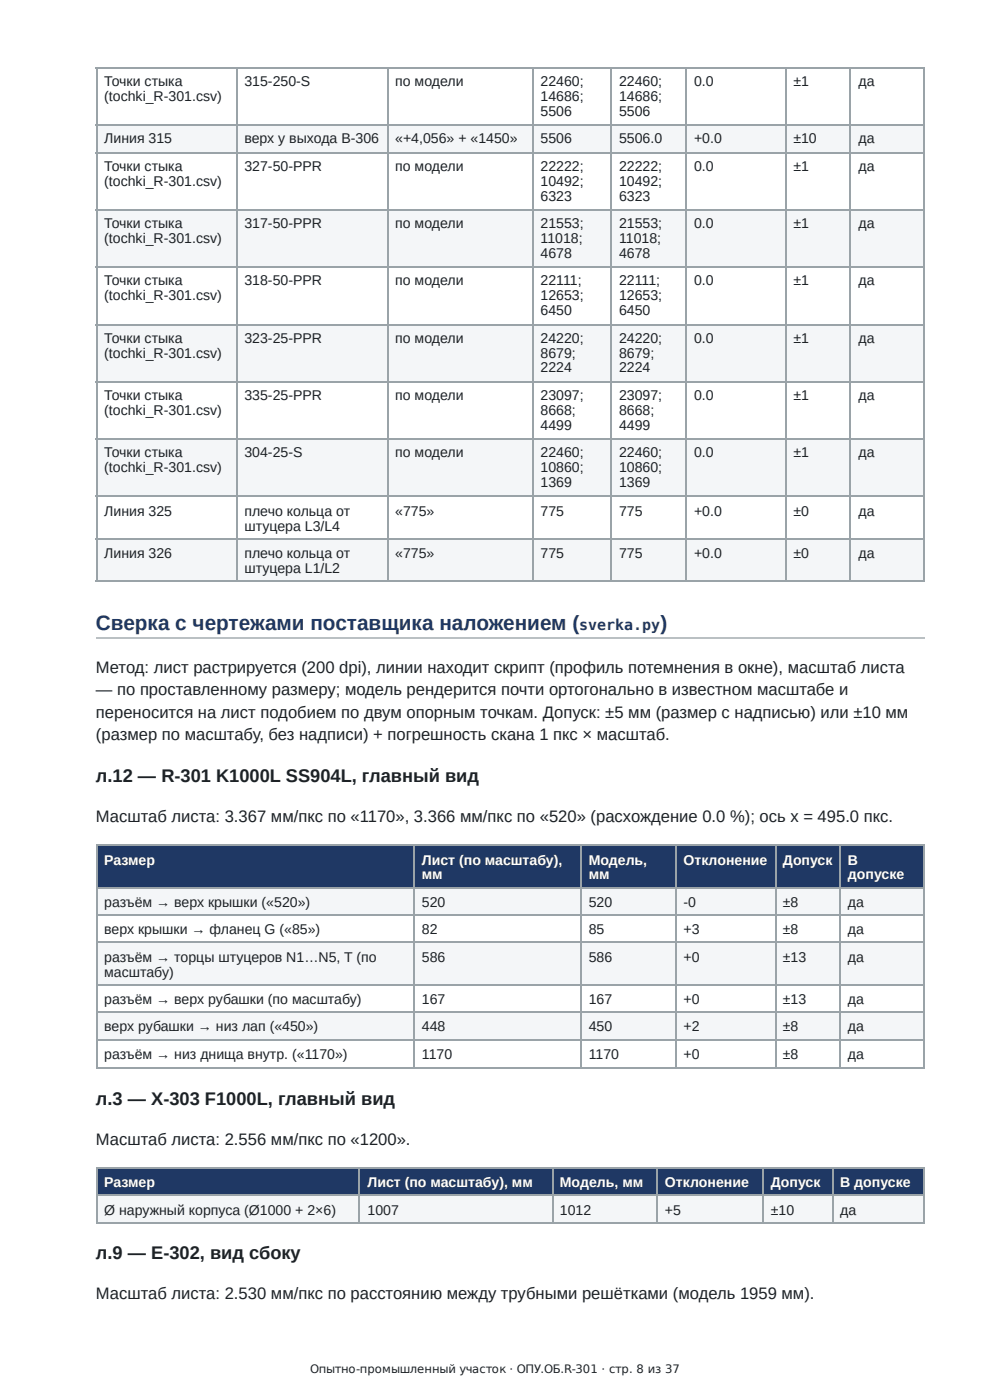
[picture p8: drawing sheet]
<svg xmlns="http://www.w3.org/2000/svg" width="210mm" height="297mm" viewBox="0 0 210 297" stroke-linecap="round" stroke-linejoin="round" font-family="sans-serif">
<defs><g id="words">
<g font-size="4.4" fill="#1f3864">
<text x="20.4" y="133.9">Сверка с чертежами поставщика наложением (</text>
<text x="140.2" y="133.9">)</text>
</g>
<g font-size="3.9" fill="#1d2226">
<text x="20.4" y="166.2">л.12 — R-301 K1000L SS904L, главный вид</text>
<text x="20.4" y="234.7">л.3 — X-303 F1000L, главный вид</text>
<text x="20.4" y="267.5">л.9 — E-302, вид сбоку</text>
</g>
<g font-size="3.5" fill="#1d2226">
<text x="20.4" y="142.9">Метод: лист растрируется (200 dpi), линии находит скрипт (профиль потемнения в окне), масштаб листа</text>
<text x="20.4" y="147.6">— по проставленному размеру; модель рендерится почти ортогонально в известном масштабе и</text>
<text x="20.4" y="152.4">переносится на лист подобием по двум опорным точкам. Допуск: ±5 мм (размер с надписью) или ±10 мм</text>
<text x="20.4" y="157.2">(размер по масштабу, без надписи) + погрешность скана 1 пкс × масштаб.</text>
<text x="20.4" y="174.6">Масштаб листа: 3.367 мм/пкс по «1170», 3.366 мм/пкс по «520» (расхождение 0.0 %); ось x = 495.0 пкс.</text>
<text x="20.4" y="243.2">Масштаб листа: 2.556 мм/пкс по «1200».</text>
<text x="20.4" y="276">Масштаб листа: 2.530 мм/пкс по расстоянию между трубными решётками (модель 1959 мм).</text>
</g>
<text font-size="3.2" fill="#1f3864" x="123" y="133.9">sverka.py</text>
<g font-size="3" fill="#1d2226">
<text x="22.1" y="18.3">Точки стыка</text>
<text x="22.1" y="21.4">(tochki_R-301.csv)</text>
<text x="51.9" y="18.3">315-250-S</text>
<text x="83.9" y="18.3">по модели</text>
<text x="114.8" y="18.3">22460;</text>
<text x="114.8" y="21.4">14686;</text>
<text x="131.5" y="18.3">22460;</text>
<text x="131.5" y="21.4">14686;</text>
<text x="147.4" y="18.3">0.0</text>
<text x="168.5" y="18.3">±1</text>
<text x="182.3" y="18.3">да</text>
<text x="114.8" y="24.6">5506</text>
<text x="131.5" y="24.6">5506</text>
<text x="22.1" y="30.4">Линия 315</text>
<text x="51.9" y="30.4">верх у выхода B-306</text>
<text x="83.9" y="30.4">«+4,056» + «1450»</text>
<text x="114.8" y="30.4">5506</text>
<text x="131.5" y="30.4">5506.0</text>
<text x="147.4" y="30.4">+0.0</text>
<text x="168.5" y="30.4">±10</text>
<text x="182.3" y="30.4">да</text>
<text x="22.1" y="36.2">Точки стыка</text>
<text x="22.1" y="39.4">(tochki_R-301.csv)</text>
<text x="51.9" y="36.2">327-50-PPR</text>
<text x="83.9" y="36.2">по модели</text>
<text x="114.8" y="36.2">22222;</text>
<text x="114.8" y="39.4">10492;</text>
<text x="131.5" y="36.2">22222;</text>
<text x="131.5" y="39.4">10492;</text>
<text x="147.4" y="36.2">0.0</text>
<text x="168.5" y="36.2">±1</text>
<text x="182.3" y="36.2">да</text>
<text x="114.8" y="42.6">6323</text>
<text x="131.5" y="42.6">6323</text>
<text x="22.1" y="48.4">Точки стыка</text>
<text x="22.1" y="51.6">(tochki_R-301.csv)</text>
<text x="51.9" y="48.4">317-50-PPR</text>
<text x="83.9" y="48.4">по модели</text>
<text x="114.8" y="48.4">21553;</text>
<text x="114.8" y="51.6">11018;</text>
<text x="131.5" y="48.4">21553;</text>
<text x="131.5" y="51.6">11018;</text>
<text x="147.4" y="48.4">0.0</text>
<text x="168.5" y="48.4">±1</text>
<text x="182.3" y="48.4">да</text>
<text x="114.8" y="54.8">4678</text>
<text x="131.5" y="54.8">4678</text>
<text x="22.1" y="60.6">Точки стыка</text>
<text x="22.1" y="63.8">(tochki_R-301.csv)</text>
<text x="51.9" y="60.6">318-50-PPR</text>
<text x="83.9" y="60.6">по модели</text>
<text x="114.8" y="60.6">22111;</text>
<text x="114.8" y="63.8">12653;</text>
<text x="131.5" y="60.6">22111;</text>
<text x="131.5" y="63.8">12653;</text>
<text x="147.4" y="60.6">0.0</text>
<text x="168.5" y="60.6">±1</text>
<text x="182.3" y="60.6">да</text>
<text x="114.8" y="66.9">6450</text>
<text x="131.5" y="66.9">6450</text>
<text x="22.1" y="72.8">Точки стыка</text>
<text x="22.1" y="75.9">(tochki_R-301.csv)</text>
<text x="51.9" y="72.8">323-25-PPR</text>
<text x="83.9" y="72.8">по модели</text>
<text x="114.8" y="72.8">24220;</text>
<text x="114.8" y="75.9">8679;</text>
<text x="131.5" y="72.8">24220;</text>
<text x="131.5" y="75.9">8679;</text>
<text x="147.4" y="72.8">0.0</text>
<text x="168.5" y="72.8">±1</text>
<text x="182.3" y="72.8">да</text>
<text x="114.8" y="79.1">2224</text>
<text x="131.5" y="79.1">2224</text>
<text x="22.1" y="84.9">Точки стыка</text>
<text x="22.1" y="88.1">(tochki_R-301.csv)</text>
<text x="51.9" y="84.9">335-25-PPR</text>
<text x="83.9" y="84.9">по модели</text>
<text x="114.8" y="84.9">23097;</text>
<text x="114.8" y="88.1">8668;</text>
<text x="131.5" y="84.9">23097;</text>
<text x="131.5" y="88.1">8668;</text>
<text x="147.4" y="84.9">0.0</text>
<text x="168.5" y="84.9">±1</text>
<text x="182.3" y="84.9">да</text>
<text x="114.8" y="91.3">4499</text>
<text x="131.5" y="91.3">4499</text>
<text x="22.1" y="97.1">Точки стыка</text>
<text x="22.1" y="100.3">(tochki_R-301.csv)</text>
<text x="51.9" y="97.1">304-25-S</text>
<text x="83.9" y="97.1">по модели</text>
<text x="114.8" y="97.1">22460;</text>
<text x="114.8" y="100.3">10860;</text>
<text x="131.5" y="97.1">22460;</text>
<text x="131.5" y="100.3">10860;</text>
<text x="147.4" y="97.1">0.0</text>
<text x="168.5" y="97.1">±1</text>
<text x="182.3" y="97.1">да</text>
<text x="114.8" y="103.5">1369</text>
<text x="131.5" y="103.5">1369</text>
<text x="22.1" y="109.5">Линия 325</text>
<text x="51.9" y="109.5">плечо кольца от</text>
<text x="51.9" y="112.7">штуцера L3/L4</text>
<text x="83.9" y="109.5">«775»</text>
<text x="114.8" y="109.5">775</text>
<text x="131.5" y="109.5">775</text>
<text x="147.4" y="109.5">+0.0</text>
<text x="168.5" y="109.5">±0</text>
<text x="182.3" y="109.5">да</text>
<text x="22.1" y="118.5">Линия 326</text>
<text x="51.9" y="118.5">плечо кольца от</text>
<text x="83.9" y="118.5">«775»</text>
<text x="114.8" y="118.5">775</text>
<text x="131.5" y="118.5">775</text>
<text x="147.4" y="118.5">+0.0</text>
<text x="168.5" y="118.5">±0</text>
<text x="182.3" y="118.5">да</text>
<text x="51.9" y="121.7">штуцера L1/L2</text>
<text x="22.1" y="192.6">разъём → верх крышки («520»)</text>
<text x="89.6" y="192.6">520</text>
<text x="125" y="192.6">520</text>
<text x="145.1" y="192.6">-0</text>
<text x="166.2" y="192.6">±8</text>
<text x="180.1" y="192.6">да</text>
<text x="22.1" y="198.4">верх крышки → фланец G («85»)</text>
<text x="89.6" y="198.4">82</text>
<text x="125" y="198.4">85</text>
<text x="145.1" y="198.4">+3</text>
<text x="166.2" y="198.4">±8</text>
<text x="180.1" y="198.4">да</text>
<text x="22.1" y="204.3">разъём → торцы штуцеров N1…N5, T (по</text>
<text x="22.1" y="207.4">масштабу)</text>
<text x="89.6" y="204.3">586</text>
<text x="125" y="204.3">586</text>
<text x="145.1" y="204.3">+0</text>
<text x="166.2" y="204.3">±13</text>
<text x="180.1" y="204.3">да</text>
<text x="22.1" y="213.3">разъём → верх рубашки (по масштабу)</text>
<text x="89.6" y="213.3">167</text>
<text x="125" y="213.3">167</text>
<text x="145.1" y="213.3">+0</text>
<text x="166.2" y="213.3">±13</text>
<text x="180.1" y="213.3">да</text>
<text x="22.1" y="219.1">верх рубашки → низ лап («450»)</text>
<text x="89.6" y="219.1">448</text>
<text x="125" y="219.1">450</text>
<text x="145.1" y="219.1">+2</text>
<text x="166.2" y="219.1">±8</text>
<text x="180.1" y="219.1">да</text>
<text x="22.1" y="224.9">разъём → низ днища внутр. («1170»)</text>
<text x="89.6" y="224.9">1170</text>
<text x="125" y="224.9">1170</text>
<text x="145.1" y="224.9">+0</text>
<text x="166.2" y="224.9">±8</text>
<text x="180.1" y="224.9">да</text>
<text x="22.1" y="258">Ø наружный корпуса (Ø1000 + 2×6)</text>
<text x="78" y="258">1007</text>
<text x="118.9" y="258">1012</text>
<text x="141.2" y="258">+5</text>
<text x="163.7" y="258">±10</text>
<text x="178.4" y="258">да</text>
</g>
<g font-size="3" fill="#fff">
<text x="22.1" y="183.6">Размер</text>
<text x="89.6" y="183.6">Лист (по масштабу),</text>
<text x="125" y="183.6">Модель,</text>
<text x="145.1" y="183.6">Отклонение</text>
<text x="166.2" y="183.6">Допуск</text>
<text x="180.1" y="183.6">В</text>
<text x="89.6" y="186.8">мм</text>
<text x="125" y="186.8">мм</text>
<text x="180.1" y="186.8">допуске</text>
<text x="22.1" y="252.1">Размер</text>
<text x="78" y="252.1">Лист (по масштабу), мм</text>
<text x="118.9" y="252.1">Модель, мм</text>
<text x="141.2" y="252.1">Отклонение</text>
<text x="163.7" y="252.1">Допуск</text>
<text x="178.4" y="252.1">В допуске</text>
</g>
<text font-size="2.5" fill="#222" x="65.8" y="291.6">Опытно-промышленный участок · ОПУ.ОБ.R-301 · стр. 8 из 37</text>
</g></defs>
<g fill="#f4f6f8">
<path d="M20.6 26.5h29.7v5.8h-29.7z"/>
<path d="M50.3 26.5h32v5.8h-32z"/>
<path d="M82.3 26.5h30.9v5.8h-30.9z"/>
<path d="M113.2 26.5h16.7v5.8h-16.7z"/>
<path d="M129.9 26.5h15.9v5.8h-15.9z"/>
<path d="M145.8 26.5h21.2v5.8h-21.2z"/>
<path d="M167 26.5h13.7v5.8h-13.7z"/>
<path d="M180.7 26.5h15.6v5.8h-15.6z"/>
<path d="M20.6 44.5h29.7v12.1h-29.7z"/>
<path d="M50.3 44.5h32v12.1h-32z"/>
<path d="M82.3 44.5h30.9v12.1h-30.9z"/>
<path d="M113.2 44.5h16.7v12.1h-16.7z"/>
<path d="M129.9 44.5h15.9v12.1h-15.9z"/>
<path d="M145.8 44.5h21.2v12.1h-21.2z"/>
<path d="M167 44.5h13.7v12.1h-13.7z"/>
<path d="M180.7 44.5h15.6v12.1h-15.6z"/>
<path d="M20.6 68.8h29.7v12.2h-29.7z"/>
<path d="M50.3 68.8h32v12.2h-32z"/>
<path d="M82.3 68.8h30.9v12.2h-30.9z"/>
<path d="M113.2 68.8h16.7v12.2h-16.7z"/>
<path d="M129.9 68.8h15.9v12.2h-15.9z"/>
<path d="M145.8 68.8h21.2v12.2h-21.2z"/>
<path d="M167 68.8h13.7v12.2h-13.7z"/>
<path d="M180.7 68.8h15.6v12.2h-15.6z"/>
<path d="M20.6 93.1h29.7v12.5h-29.7z"/>
<path d="M50.3 93.1h32v12.5h-32z"/>
<path d="M82.3 93.1h30.9v12.5h-30.9z"/>
<path d="M113.2 93.1h16.7v12.5h-16.7z"/>
<path d="M129.9 93.1h15.9v12.5h-15.9z"/>
<path d="M145.8 93.1h21.2v12.5h-21.2z"/>
<path d="M167 93.1h13.7v12.5h-13.7z"/>
<path d="M180.7 93.1h15.6v12.5h-15.6z"/>
<path d="M20.6 114.6h29.7v9h-29.7z"/>
<path d="M50.3 114.6h32v9h-32z"/>
<path d="M82.3 114.6h30.9v9h-30.9z"/>
<path d="M113.2 114.6h16.7v9h-16.7z"/>
<path d="M129.9 114.6h15.9v9h-15.9z"/>
<path d="M145.8 114.6h21.2v9h-21.2z"/>
<path d="M167 114.6h13.7v9h-13.7z"/>
<path d="M180.7 114.6h15.6v9h-15.6z"/>
</g>
<g fill="none" stroke="#9aa3a8" stroke-width=".26">
<path d="M20.4 14.4h175.9M20.5 14.3v109.3M50.4 14.3v109.3M82.4 14.3v109.3M113.1 14.3v109.3M129.8 14.3v109.3M145.7 14.3v109.3M166.8 14.3v109.3M180.6 14.3v109.3M196.2 14.3v109.3M20.4 26.6h175.9M20.4 32.4h175.9"/>
<path d="M20.4 44.6h175.9M20.4 56.8h175.9M20.4 68.9h175.9M20.4 81.1h175.9M20.4 93.3h175.9M20.4 105.4h175.9M20.4 114.4h175.9M20.4 123.4h175.9"/>
</g>
<path d="M20.4 135.6h175.9" fill="none" stroke="#b9c0c3" stroke-width=".26"/>
<g fill="#1f3864">
<path d="M20.6 179.7h67.2v8.9h-67.2z"/>
<path d="M87.8 179.7h35.5v8.9h-35.5z"/>
<path d="M123.3 179.7h20.1v8.9h-20.1z"/>
<path d="M143.4 179.7h21.2v8.9h-21.2z"/>
<path d="M164.6 179.7h13.7v8.9h-13.7z"/>
<path d="M178.3 179.7h18v8.9h-18z"/>
</g>
<g fill="#f4f6f8">
<path d="M20.6 188.6h67.2v5.9h-67.2z"/>
<path d="M87.8 188.6h35.5v5.9h-35.5z"/>
<path d="M123.3 188.6h20.1v5.9h-20.1z"/>
<path d="M143.4 188.6h21.2v5.9h-21.2z"/>
<path d="M164.6 188.6h13.7v5.9h-13.7z"/>
<path d="M178.3 188.6h18v5.9h-18z"/>
<path d="M20.6 200.3h67.2v9h-67.2z"/>
<path d="M87.8 200.3h35.5v9h-35.5z"/>
<path d="M123.3 200.3h20.1v9h-20.1z"/>
<path d="M143.4 200.3h21.2v9h-21.2z"/>
<path d="M164.6 200.3h13.7v9h-13.7z"/>
<path d="M178.3 200.3h18v9h-18z"/>
<path d="M20.6 215.1h67.2v5.8h-67.2z"/>
<path d="M87.8 215.1h35.5v5.8h-35.5z"/>
<path d="M123.3 215.1h20.1v5.8h-20.1z"/>
<path d="M143.4 215.1h21.2v5.8h-21.2z"/>
<path d="M164.6 215.1h13.7v5.8h-13.7z"/>
<path d="M178.3 215.1h18v5.8h-18z"/>
</g>
<g fill="none" stroke="#9aa3a8" stroke-width=".26">
<path d="M20.4 179.5h175.9M20.5 179.4v47.6M88 179.4v47.6M123.4 179.4v47.6M143.5 179.4v47.6M164.7 179.4v47.6M178.5 179.4v47.6M196.2 179.4v47.6M20.4 188.5h175.9M20.4 194.3h175.9M20.4 200.2h175.9M20.4 209.2h175.9"/>
<path d="M20.4 215h175.9M20.4 220.8h175.9M20.4 226.9h175.9"/>
</g>
<g fill="#1f3864">
<path d="M20.6 248.2h55.9v5.8h-55.9z"/>
<path d="M76.5 248.2h40.7v5.8h-40.7z"/>
<path d="M117.2 248.2h22.5v5.8h-22.5z"/>
<path d="M139.7 248.2h22.2v5.8h-22.2z"/>
<path d="M161.9 248.2h14.8v5.8h-14.8z"/>
<path d="M176.7 248.2h19.6v5.8h-19.6z"/>
</g>
<g fill="#f4f6f8">
<path d="M20.6 254h55.9v5.8h-55.9z"/>
<path d="M76.5 254h40.7v5.8h-40.7z"/>
<path d="M117.2 254h22.5v5.8h-22.5z"/>
<path d="M139.7 254h22.2v5.8h-22.2z"/>
<path d="M161.9 254h14.8v5.8h-14.8z"/>
<path d="M176.7 254h19.6v5.8h-19.6z"/>
</g>
<path d="M20.4 248h175.9M20.4 253.9h175.9M20.4 259.7h175.9M20.5 247.9v11.9M76.3 247.9v11.9M117.3 247.9v11.9M139.6 247.9v11.9M162.1 247.9v11.9M176.9 247.9v11.9M196.2 247.9v11.9" fill="none" stroke="#9aa3a8" stroke-width=".26"/>
<use href="#words"/>
</svg>
